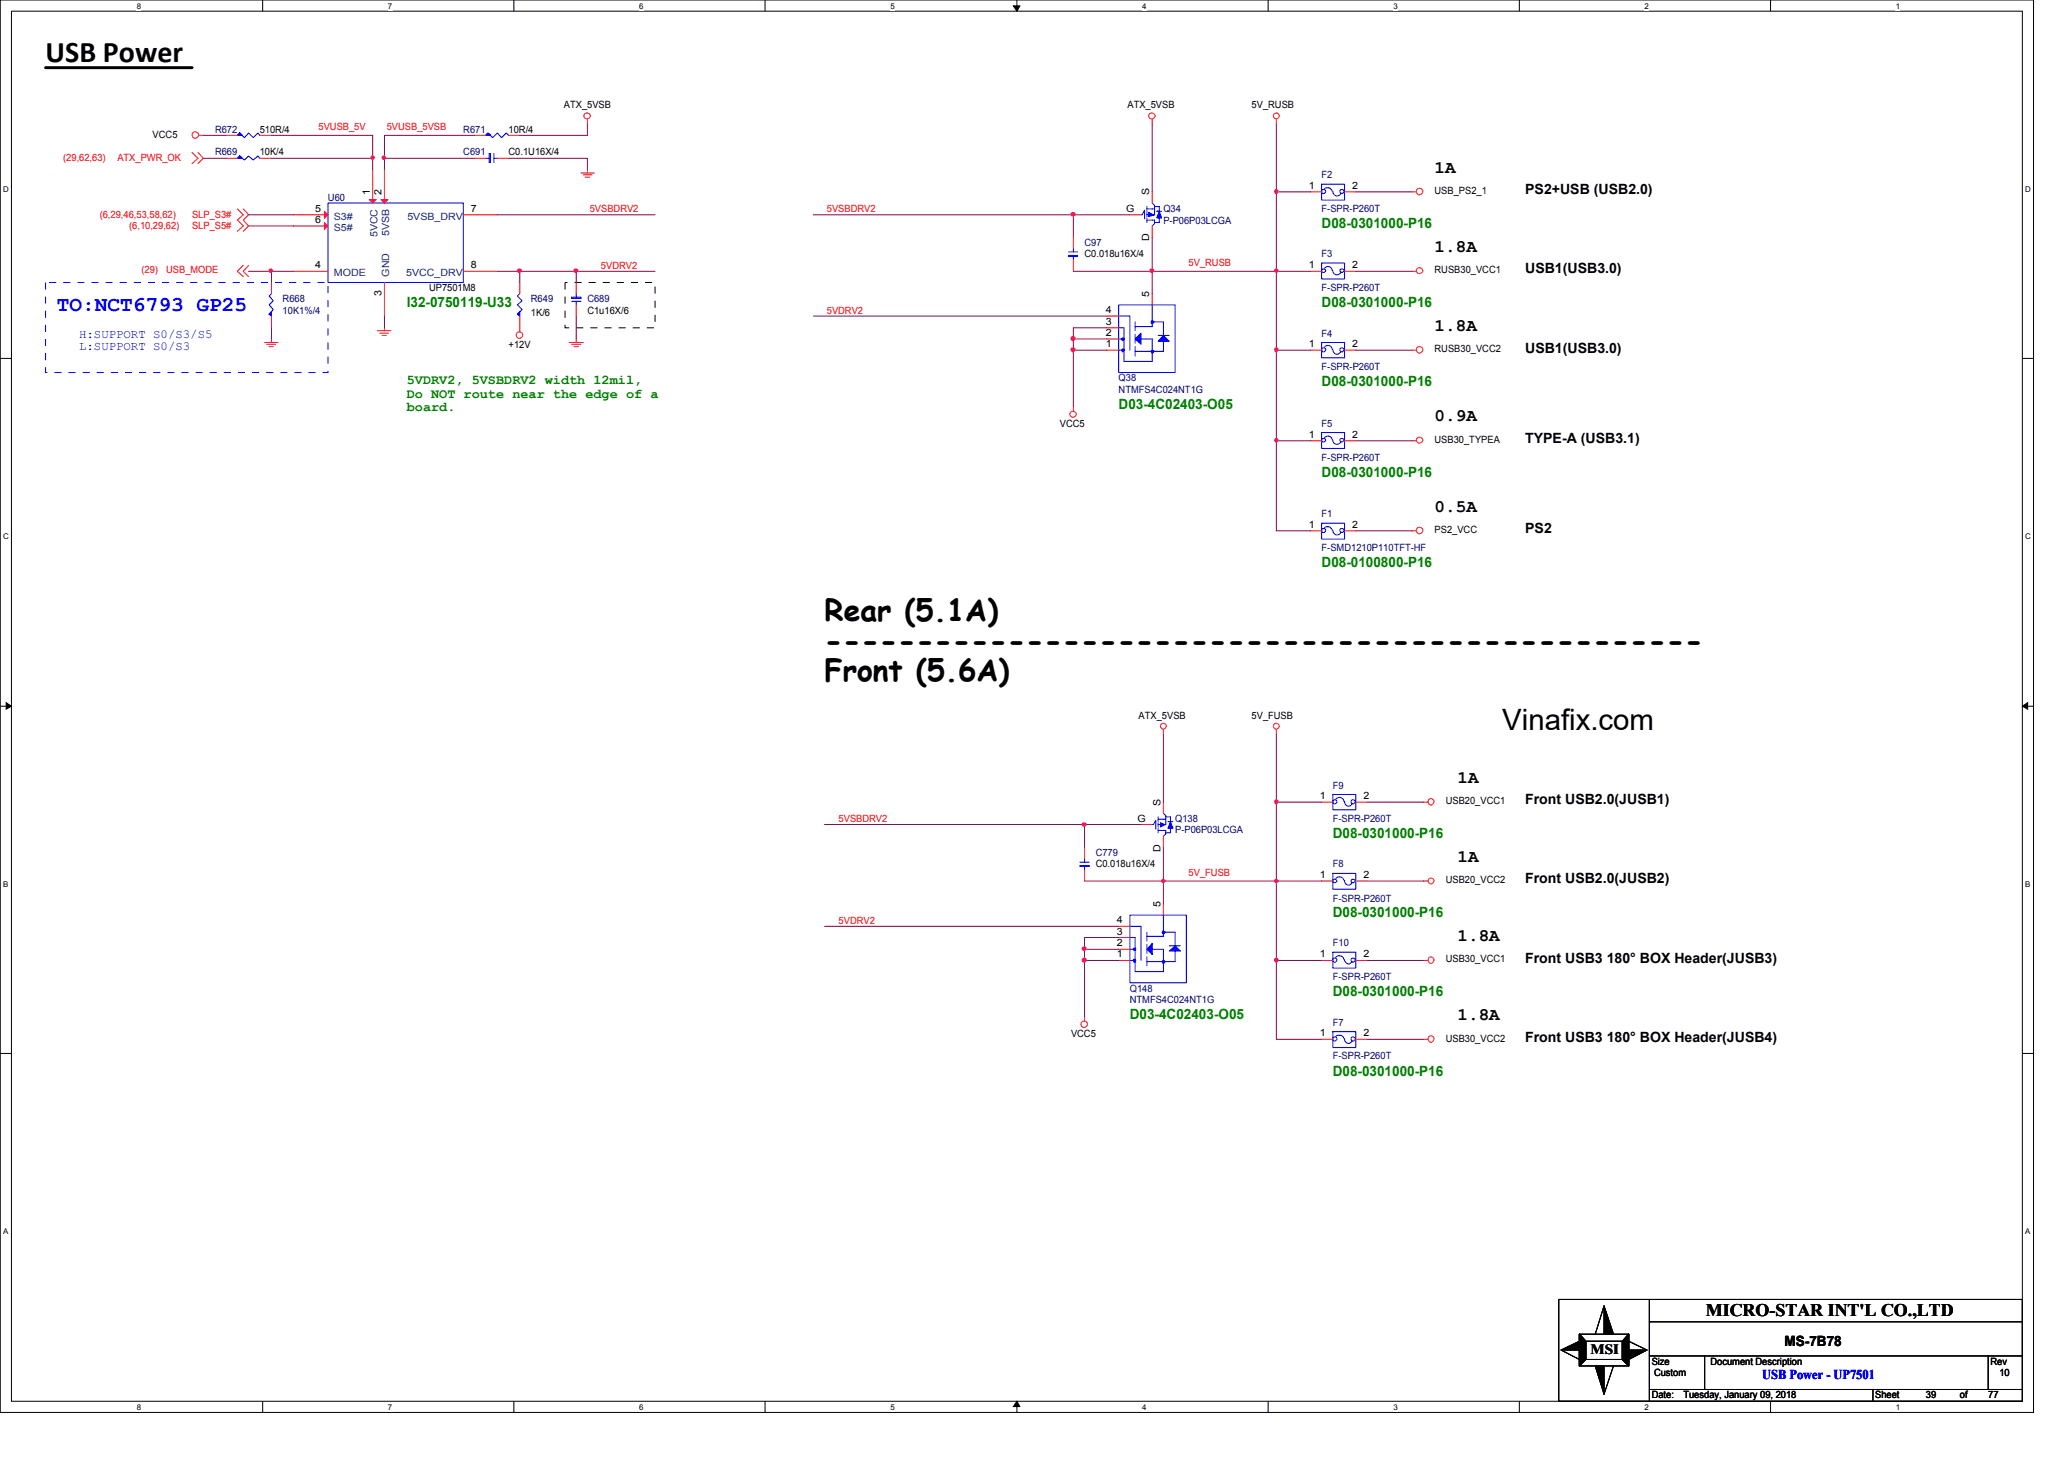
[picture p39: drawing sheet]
<svg xmlns="http://www.w3.org/2000/svg" width="297mm" height="210mm" viewBox="0 0 297 210" stroke-linecap="round" stroke-linejoin="round" font-family="sans-serif">
<defs><g id="words">
<g font-size="4.3">
<text x="6.6" y="9">USB Power</text>
<text x="118.7" y="89.3">Rear (5.1A)</text>
<text x="118.7" y="93.6">------------------------------------------------</text>
<text x="118.7" y="98">Front (5.6A)</text>
</g>
<text font-size="4.2" x="216.2" y="105">Vinafix.com</text>
<text font-size="3" fill="#00f" x="8.2" y="44.8">TO:NCT6793 GP25</text>
<g font-size="2.5">
<text x="206.5" y="24.9">1A</text>
<text x="206.5" y="36.2">1.8A</text>
<text x="206.5" y="47.6">1.8A</text>
<text x="206.5" y="60.6">0.9A</text>
<text x="206.5" y="73.7">0.5A</text>
<text x="209.8" y="112.6">1A</text>
<text x="209.8" y="124">1A</text>
<text x="209.8" y="135.4">1.8A</text>
<text x="209.8" y="146.8">1.8A</text>
<text x="245.5" y="189.3">MICRO-STAR INT'L CO.,LTD</text>
</g>
<g font-size="2">
<text x="219.5" y="27.9">PS2+USB (USB2.0)</text>
<text x="219.5" y="39.3">USB1(USB3.0)</text>
<text x="219.5" y="50.7">USB1(USB3.0)</text>
<text x="219.5" y="63.7">TYPE-A (USB3.1)</text>
<text x="219.5" y="76.7">PS2</text>
<text x="219.5" y="115.7">Front USB2.0(JUSB1)</text>
<text x="219.5" y="127.1">Front USB2.0(JUSB2)</text>
<text x="219.5" y="138.5">Front USB3</text>
<text x="231.2" y="138.5">180° BOX Header(JUSB3)</text>
<text x="219.5" y="149.9">Front USB3</text>
<text x="231.2" y="149.9">180° BOX Header(JUSB4)</text>
<text x="228.9" y="194.7">MSI</text>
<text x="256.8" y="193.7">MS-7B78</text>
</g>
<g font-size="2" fill="#008000">
<text x="190.2" y="32.9">D08-0301000-P16</text>
<text x="58.5" y="44.2">I32-0750119-U33</text>
<text x="190.2" y="44.2">D08-0301000-P16</text>
<text x="161" y="58.8">D03-4C02403-O05</text>
<text x="190.2" y="55.5">D08-0301000-P16</text>
<text x="190.2" y="68.6">D08-0301000-P16</text>
<text x="190.2" y="81.6">D08-0100800-P16</text>
<text x="191.8" y="120.6">D08-0301000-P16</text>
<text x="191.8" y="132">D08-0301000-P16</text>
<text x="191.8" y="143.3">D08-0301000-P16</text>
<text x="162.6" y="146.6">D03-4C02403-O05</text>
<text x="191.8" y="154.8">D08-0301000-P16</text>
</g>
<g font-size="1.9" fill="#008000">
<text x="58.5" y="57.2">Do NOT route near the edge of a</text>
<text x="58.5" y="55.3">5VDRV2, 5VSBDRV2 width 12mil,</text>
<text x="58.5" y="59.2">board.</text>
</g>
<text font-size="1.9" fill="#00f" x="253.6" y="198.4">USB Power - UP7501</text>
<g font-size="1.8" fill="#00f">
<text x="11.4" y="48.6">H:SUPPORT S0/S3/S5</text>
<text x="11.4" y="50.4">L:SUPPORT S0/S3</text>
</g>
<g font-size="1.4">
<text x="81.1" y="15.6">ATX_5VSB</text>
<text x="162.3" y="15.6">ATX_5VSB</text>
<text x="180.1" y="15.6">5V_RUSB</text>
<text x="22" y="19.8">VCC5</text>
<text x="37.4" y="19.1">510R/4</text>
<text x="37.4" y="22.4">10K/4</text>
<text x="73.2" y="22.4">C0.1U16X/4</text>
<text x="73.2" y="19.1">10R/4</text>
<text x="53.2" y="28.1" transform="rotate(-90 53.2 28.1)">1</text>
<text x="54.9" y="28.1" transform="rotate(-90 54.9 28.1)">2</text>
<text x="165.4" y="28.1" transform="rotate(-90 165.4 28.1)">S</text>
<text x="188.3" y="27.2">1</text>
<text x="194.6" y="27.2">2</text>
<text x="206.5" y="27.9">USB_PS2_1</text>
<text x="45.3" y="32.1">6</text>
<text x="45.3" y="30.5">5</text>
<text x="67.8" y="30.5">7</text>
<text x="162.1" y="30.5">G</text>
<text x="165.4" y="34.7" transform="rotate(-90 165.4 34.7)">D</text>
<text x="45.3" y="38.6">4</text>
<text x="61.8" y="41.9">UP7501M8</text>
<text x="67.8" y="38.6">8</text>
<text x="156.1" y="37">C0.018u16X/4</text>
<text x="188.3" y="38.6">1</text>
<text x="194.6" y="38.6">2</text>
<text x="206.5" y="39.3">RUSB30_VCC1</text>
<text x="54.9" y="42.6" transform="rotate(-90 54.9 42.6)">3</text>
<text x="76.4" y="45.5">1K/6</text>
<text x="84.5" y="45.1">C1u16X/6</text>
<text x="159.1" y="46.7">3</text>
<text x="159.1" y="45">4</text>
<text x="165.4" y="42.8" transform="rotate(-90 165.4 42.8)">5</text>
<text x="73.2" y="50">+12V</text>
<text x="159.1" y="48.3">2</text>
<text x="159.1" y="50">1</text>
<text x="188.3" y="50">1</text>
<text x="194.6" y="50">2</text>
<text x="206.5" y="50.6">RUSB30_VCC2</text>
<text x="152.5" y="61.4">VCC5</text>
<text x="188.3" y="63">1</text>
<text x="194.6" y="63">2</text>
<text x="206.5" y="63.7">USB30_TYPEA</text>
<text x="188.3" y="75.9">1</text>
<text x="194.6" y="75.9">2</text>
<text x="206.5" y="76.7">PS2_VCC</text>
<text x="163.9" y="103.4">ATX_5VSB</text>
<text x="180.1" y="103.4">5V_FUSB</text>
<text x="163.7" y="118.2">G</text>
<text x="167" y="115.9" transform="rotate(-90 167 115.9)">S</text>
<text x="189.9" y="115">1</text>
<text x="196.2" y="115">2</text>
<text x="208.1" y="115.7">USB20_VCC1</text>
<text x="157.7" y="124.8">C0.018u16X/4</text>
<text x="167" y="122.5" transform="rotate(-90 167 122.5)">D</text>
<text x="167" y="130.6" transform="rotate(-90 167 130.6)">5</text>
<text x="189.9" y="126.3">1</text>
<text x="196.2" y="126.3">2</text>
<text x="208.1" y="127.1">USB20_VCC2</text>
<text x="160.7" y="136.1">2</text>
<text x="160.7" y="134.5">3</text>
<text x="160.7" y="132.8">4</text>
<text x="160.7" y="137.8">1</text>
<text x="189.9" y="137.8">1</text>
<text x="196.2" y="137.8">2</text>
<text x="208.1" y="138.4">USB30_VCC1</text>
<text x="154.1" y="149.2">VCC5</text>
<text x="189.9" y="149.1">1</text>
<text x="196.2" y="149.1">2</text>
<text x="208.1" y="149.9">USB30_VCC2</text>
<text x="237.7" y="196.3">Size</text>
<text x="238" y="198">Custom</text>
<text x="246.2" y="196.3">Document Description</text>
<text x="286.5" y="196.3">Rev</text>
<text x="287.7" y="198">10</text>
<text x="237.7" y="201.2">Date:</text>
<text x="242.3" y="201.2">Tuesday, January 09, 2018</text>
<text x="269.9" y="201.2">Sheet</text>
<text x="277.2" y="201.2">39</text>
<text x="282.1" y="201.2">of</text>
<text x="286.1" y="201.2">77</text>
</g>
<g font-size="1.4" fill="#f00">
<text x="9.1" y="23.2">(29,62,63)</text>
<text x="16.9" y="23.2">ATX_PWR_OK</text>
<text x="45.8" y="18.7">5VUSB_5V</text>
<text x="55.7" y="18.7">5VUSB_5VSB</text>
<text x="14.3" y="31.3">(6,29,46,53,58,62)</text>
<text x="18.6" y="32.9">(6,10,29,62)</text>
<text x="27.6" y="32.9">SLP_S5#</text>
<text x="27.6" y="31.3">SLP_S3#</text>
<text x="84.9" y="30.6">5VSBDRV2</text>
<text x="119" y="30.6">5VSBDRV2</text>
<text x="20.4" y="39.3">(29)</text>
<text x="23.9" y="39.3">USB_MODE</text>
<text x="86.5" y="38.7">5VDRV2</text>
<text x="171.1" y="38.3">5V_RUSB</text>
<text x="119" y="45.1">5VDRV2</text>
<text x="120.7" y="118.3">5VSBDRV2</text>
<text x="171.1" y="126">5V_FUSB</text>
<text x="120.7" y="132.9">5VDRV2</text>
</g>
<g font-size="1.4" fill="#000080">
<text x="30.9" y="19.1">R672</text>
<text x="30.9" y="22.4">R669</text>
<text x="66.7" y="22.4">C691</text>
<text x="66.7" y="19.1">R671</text>
<text x="47.2" y="28.9">U60</text>
<text x="190.2" y="25.7">F2</text>
<text x="156.1" y="35.4">C97</text>
<text x="167.4" y="30.5">Q34</text>
<text x="167.4" y="32.2">P-P06P03LCGA</text>
<text x="190.2" y="30.5">F-SPR-P260T</text>
<text x="190.2" y="37">F3</text>
<text x="190.2" y="41.9">F-SPR-P260T</text>
<text x="40.7" y="43.5">R668</text>
<text x="40.7" y="45.1">10K1%/4</text>
<text x="76.4" y="43.5">R649</text>
<text x="84.5" y="43.5">C689</text>
<text x="190.2" y="48.4">F4</text>
<text x="190.2" y="53.3">F-SPR-P260T</text>
<text x="161" y="54.9">Q38</text>
<text x="161" y="56.6">NTMFS4C024NT1G</text>
<text x="190.2" y="61.4">F5</text>
<text x="190.2" y="66.3">F-SPR-P260T</text>
<text x="190.2" y="74.4">F1</text>
<text x="190.2" y="79.2">F-SMD1210P110TFT-HF</text>
<text x="191.8" y="113.5">F9</text>
<text x="169.1" y="118.3">Q138</text>
<text x="169.1" y="119.9">P-P06P03LCGA</text>
<text x="191.8" y="118.3">F-SPR-P260T</text>
<text x="157.7" y="123.2">C779</text>
<text x="191.8" y="124.8">F8</text>
<text x="191.8" y="129.7">F-SPR-P260T</text>
<text x="191.8" y="136.1">F10</text>
<text x="162.6" y="142.7">Q148</text>
<text x="191.8" y="141.1">F-SPR-P260T</text>
<text x="162.6" y="144.3">NTMFS4C024NT1G</text>
<text x="191.8" y="147.6">F7</text>
<text x="191.8" y="152.4">F-SPR-P260T</text>
</g>
<g font-size="1.4" fill="#004080">
<text x="48" y="33.2">S5#</text>
<text x="48" y="31.6">S3#</text>
<text x="54.3" y="34.1" transform="rotate(-90 54.3 34.1)">5VCC</text>
<text x="56" y="34" transform="rotate(-90 56 34)">5VSB</text>
<text x="58.6" y="31.6">5VSB_DRV</text>
<text x="48" y="39.7">MODE</text>
<text x="56" y="39.8" transform="rotate(-90 56 39.8)">GND</text>
<text x="58.5" y="39.7">5VCC_DRV</text>
</g>
<g font-size="1.1">
<text x="19.7" y="1.3">8</text>
<text x="55.8" y="1.3">7</text>
<text x="92" y="1.3">6</text>
<text x="128.1" y="1.3">5</text>
<text x="164.4" y="1.3">4</text>
<text x="200.5" y="1.3">3</text>
<text x="236.7" y="1.3">2</text>
<text x="272.8" y="1.3">1</text>
<text x=".5" y="27.6">D</text>
<text x="291.5" y="27.6">D</text>
<text x=".5" y="77.6">C</text>
<text x="291.5" y="77.6">C</text>
<text x=".5" y="127.6">B</text>
<text x="291.5" y="127.6">B</text>
<text x=".5" y="177.5">A</text>
<text x="291.5" y="177.5">A</text>
<text x="19.7" y="202.9">8</text>
<text x="55.8" y="202.9">7</text>
<text x="92" y="202.9">6</text>
<text x="128.1" y="202.9">5</text>
<text x="164.4" y="202.9">4</text>
<text x="200.5" y="202.9">3</text>
<text x="236.7" y="202.9">2</text>
<text x="272.8" y="202.9">1</text>
</g>
</g></defs>
<path d="M0 0h292.7v203.2h-292.7zM1.6 1.6h289.4v200h-289.4z" fill="none" stroke="#000" stroke-width=".14"/>
<g fill="#fff">
<path d="M19.7 .3h.6v1.2h-.6z"/>
<path d="M19.7 201.8h.6v1.3h-.6z"/>
</g>
<path d="M37.8 0v1.6M37.8 201.6v1.6" fill="none" stroke="#000" stroke-width=".14"/>
<g fill="#fff">
<path d="M55.8 .3h.6v1.2h-.6z"/>
<path d="M55.8 201.8h.6v1.3h-.6z"/>
</g>
<path d="M74 0v1.6M74 201.6v1.6" fill="none" stroke="#000" stroke-width=".14"/>
<g fill="#fff">
<path d="M92 .3h.6v1.2h-.6z"/>
<path d="M92 201.8h.6v1.3h-.6z"/>
</g>
<path d="M110.1 0v1.6M110.1 201.6v1.6" fill="none" stroke="#000" stroke-width=".14"/>
<g fill="#fff">
<path d="M128.1 .3h.6v1.2h-.6z"/>
<path d="M128.1 201.8h.6v1.3h-.6z"/>
</g>
<path d="M145.8 .8h1l-.5 .8zM146.3 0v1.6M146.3 201.6l.5 .8h-1zM146.3 201.6v1.6" fill="none" stroke="#000" stroke-width=".14"/>
<path d="M145.8 .8h1l-.5 .8zM146.3 201.6l.5 .8h-1z" fill="#000"/>
<g fill="#fff">
<path d="M164.4 .3h.6v1.2h-.6z"/>
<path d="M164.4 201.8h.6v1.3h-.6z"/>
</g>
<path d="M182.5 0v1.6M182.5 201.6v1.6" fill="none" stroke="#000" stroke-width=".14"/>
<g fill="#fff">
<path d="M200.5 .3h.6v1.2h-.6z"/>
<path d="M200.5 201.8h.6v1.3h-.6z"/>
</g>
<path d="M218.7 0v1.6M218.7 201.6v1.6" fill="none" stroke="#000" stroke-width=".14"/>
<g fill="#fff">
<path d="M236.7 .3h.6v1.2h-.6z"/>
<path d="M236.7 201.8h.6v1.3h-.6z"/>
</g>
<path d="M254.8 0v1.6M254.8 201.6v1.6" fill="none" stroke="#000" stroke-width=".14"/>
<g fill="#fff">
<path d="M272.8 .3h.6v1.2h-.6z"/>
<path d="M272.8 201.8h.6v1.3h-.6z"/>
<path d="M.5 26.6h.7v1.3h-.7z"/>
<path d="M291.5 26.6h.7v1.3h-.7z"/>
<path d="M.5 76.5h.7v1.3h-.7z"/>
<path d="M291.5 76.5h.7v1.3h-.7z"/>
</g>
<path d="M0 51.6h1.6M291 51.6h1.7" fill="none" stroke="#000" stroke-width=".14"/>
<g fill="#fff">
<path d="M.5 126.6h.6v1.2h-.6z"/>
<path d="M291.5 126.6h.6v1.2h-.6z"/>
</g>
<path d="M0 101.6h1.6M.9 101.1l.7 .5-.7 .4zM291 101.6h1.7M291 101.6l.8-.5v.9z" fill="none" stroke="#000" stroke-width=".14"/>
<path d="M.9 101.1l.7 .5-.7 .4zM291 101.6l.8-.5v.9z" fill="#000"/>
<g fill="#fff">
<path d="M.5 176.5h.6v1.3h-.6z"/>
<path d="M291.5 176.5h.6v1.3h-.6z"/>
</g>
<g fill="none" stroke="#000" stroke-width=".14">
<path d="M0 151.6h1.6M291 151.6h1.7M224.3 186.9h66.7v14.7h-66.7zM224.7 194.2l2.6 1.4M224.7 194.2l2.6-1.2v1.2zM227.3 191.9l.9 1.1v2.6l-.9 .9zM227.3 191.9h7.1v4.6h-7.1zM227.3 191.9l.9 1.1M228.2 193h5.3v2.6h-5.3zM228.2 195.6l-.9 .9M229.6 196.5h1.2v4.1zM230.8 187.9l1.4 4h-1.4z"/>
<path d="M230.8 187.9l-1.2 4M232.2 196.5l-1.4 4.1M233.5 195.6l.9 .9M234.4 194.2h2.6l-2.6 1.4zM234.4 193l2.6 1.2M234.4 191.9v4.6l-.9-.9v-2.6zM234.4 191.9l-.9 1.1M237.4 199.9h53.6M237.4 195.1h53.6M237.4 190.2h53.6M237.4 186.9v14.7M245.3 195.1v4.8"/>
<path d="M269.5 199.9v1.7M286.1 195.1v4.8"/>
</g>
<path d="M6.6 40.6h40.6v13h-40.6z" fill="none" stroke="#00f" stroke-width=".14" stroke-dasharray="1 1 1 1 1 1 1 1" stroke-linecap="butt"/>
<path d="M81.3 40.6h13v6.6h-13z" fill="none" stroke="#000" stroke-width=".14" stroke-dasharray="1 1 1 1 1 1 1 1" stroke-linecap="butt"/>
<path d="M6.6 9.7h21" fill="none" stroke="#000" stroke-width=".42"/>
<g fill="none" stroke="#f00" stroke-width=".14">
<path d="M28.7 19.5h.5M84.5 17.2v.7M165.8 17.2v.7M183.7 17.2v.7M27.6 21.9l.9 .9-.9 .7M28.5 21.9l.7 .9-.7 .7M34.2 30.1l.8 .8-.8 .8 .8 .8-.8 .8M35 30.1l.8 .8-.8 .8 .8 .8-.8 .8M35 38.2l-.8 .8 .8 .8M35.8 38.2l-.8 .8 .8 .8M83.6 24.9h2M83.9 25.1h1.3"/>
<path d="M84.2 25.5h.7M84.5 24.4v.5M203.2 39h.6M203.2 27.6h.6M38.1 49.3h1.9M38.4 49.5h1.3M38.7 49.9h.6M39.1 48.8v.5M54.3 47.6h2M54.7 47.9h1.2M55 48.3h.6M55.3 47.2v.4"/>
<path d="M74.8 47.2v.6M81.9 49.3h2M82.3 49.5h1.3M82.6 49.9h.7M82.9 48.8v.5M154.5 58.5v.7M203.2 50.4h.6M188.6 63.4h1.6M193.5 63.4h1.6M203.2 63.4h.6M203.2 76.4h.6M167.4 105v.7"/>
<path d="M183.7 105v.7M204.9 115.4h.6M204.9 126.7h.6M204.9 138.2h.6M156.1 146.3v.6M204.9 149.5h.6"/>
<circle cx="28.1" cy="19.4" r=".48"/>
<circle cx="84.5" cy="16.7" r=".45"/>
<circle cx="165.8" cy="16.7" r=".45"/>
<circle cx="183.7" cy="16.7" r=".42"/>
<circle cx="204.3" cy="27.5" r=".48"/>
<circle cx="204.3" cy="38.9" r=".45"/>
<circle cx="74.7" cy="48.2" r=".48"/>
<circle cx="154.4" cy="59.6" r=".45"/>
<circle cx="204.3" cy="50.3" r=".48"/>
<circle cx="204.3" cy="76.3" r=".48"/>
<circle cx="204.3" cy="63.3" r=".45"/>
<circle cx="167.4" cy="104.5" r=".42"/>
<circle cx="183.7" cy="104.5" r=".42"/>
<circle cx="205.9" cy="115.3" r=".45"/>
<circle cx="205.9" cy="138.1" r=".45"/>
<circle cx="206" cy="126.7" r=".42"/>
<circle cx="156" cy="147.4" r=".48"/>
<circle cx="205.9" cy="149.5" r=".45"/>
</g>
<g fill="#000">
<path d="M224.7 194.2l2.6-1.2v1.2zM230.8 187.9l1.4 4h-1.4zM234.4 194.2h2.6l-2.6 1.4zM229.6 196.5h1.2v4.1z"/>
<path d="M227.3 191.9l.9 1.1v2.6l-.9 .9z" fill-rule="evenodd"/>
<path d="M227.3 191.9l.9 1.1v2.6l-.9 .9z" fill-rule="evenodd"/>
<path d="M227.3 191.9l.9 1.1v2.6l-.9 .9z" fill-rule="evenodd"/>
<path d="M234.4 191.9v4.6l-.9-.9v-2.6z" fill-rule="evenodd"/>
<path d="M234.4 191.9v4.6l-.9-.9v-2.6z" fill-rule="evenodd"/>
<path d="M234.4 191.9v4.6l-.9-.9v-2.6z" fill-rule="evenodd"/>
</g>
<g fill="none" stroke="#00f" stroke-width=".14">
<path d="M39.1 42.2l-.4 .4 .6 .7-.6 .6 .6 .6-.6 .7 .4 .3M190.2 62.2h3.3v2.3h-3.3zM190.6 63a.61 .61 0 0 1 .7-.2 .61 .61 0 0 1 .4 .5M191.8 63.3a.61 .61 0 0 0 .5 .6 .61 .61 0 0 0 .7-.4"/>
<circle cx="190.5" cy="63.4" r=".28"/>
<circle cx="193.1" cy="63.4" r=".28"/>
</g>
<path d="M38.7 45.2l.4-.3v.6l-.4-.3 .4-.3z" fill-rule="evenodd" fill="#00f"/>
<g fill="none" stroke="#00f" stroke-width=".14">
<path d="M38.7 45.2l.4-.3v.6l-.4-.3 .4-.3zM74.8 42.2l-.3 .4 .6 .7-.6 .6 .6 .6-.6 .7 .3 .3M190.2 49.3h3.3v2.2h-3.3zM190.6 50a.61 .61 0 0 1 .7-.3 .61 .61 0 0 1 .4 .6M191.8 50.3a.61 .61 0 0 0 .5 .7 .61 .61 0 0 0 .7-.5"/>
<circle cx="190.5" cy="50.3" r=".31"/>
<circle cx="193.1" cy="50.3" r=".31"/>
</g>
<path d="M39.1 45.5v1.7M39.1 40.6v1.6M188.6 50.4h1.6M193.5 50.4h1.6" fill="none" stroke="#f00" stroke-width=".14"/>
<path d="M74.5 45.2l.3-.3v.6l-.3-.3 .3-.3z" fill-rule="evenodd" fill="#00f"/>
<g fill="none" stroke="#00f" stroke-width=".14">
<path d="M47.2 29.2h19.5v11.4h-19.5zM69.9 22.8h.5M70.4 22.1h.2v1.3h-.2zM71.1 22.1v1.3M71.1 22.8h.5M74.5 45.2l.3-.3v.6l-.3-.3 .3-.3zM82.3 42.8h1.3v.1h-1.3zM82.3 43.4h1.3M82.9 42.2v.6M82.9 43.4v.5M191.8 114.3h3.3v2.2h-3.3zM192.2 115a.67 .67 0 0 1 .7-.2 .67 .67 0 0 1 .5 .5"/>
<path d="M193.5 115.3a.56 .56 0 0 0 .4 .7 .56 .56 0 0 0 .7-.4"/>
<circle cx="192.1" cy="115.3" r=".31"/>
<circle cx="194.7" cy="115.3" r=".31"/>
</g>
<path d="M68.3 22.8h1.6M71.6 22.8h1.6M55.3 40.6v4.9M74.8 45.5v1.7M74.8 40.6v1.6M82.9 40.6v1.6M82.9 43.9v1.6M190.2 115.4h1.6M195.1 115.4h1.6" fill="none" stroke="#f00" stroke-width=".14"/>
<path d="M53.1 28.7h1l-.5 .5z" fill="#f00"/>
<path d="M53.1 28.7h1l-.5 .5zM53.6 24.4v4.8" fill="none" stroke="#f00" stroke-width=".14"/>
<path d="M46.7 32l.5 .5-.5 .5z" fill="#f00"/>
<path d="M42.3 32.5h4.9M42.3 39h4.9M46.7 32l.5 .5-.5 .5z" fill="none" stroke="#f00" stroke-width=".14"/>
<path d="M46.7 30.4l.5 .5-.5 .5z" fill="#f00"/>
<path d="M42.3 30.9h4.9M46.7 30.4l.5 .5-.5 .5zM66.7 30.9h4.9M66.7 39h4.9" fill="none" stroke="#f00" stroke-width=".14"/>
<path d="M54.8 28.7h1l-.5 .5z" fill="#f00"/>
<path d="M54.8 28.7h1l-.5 .5zM55.3 24.4v4.8" fill="none" stroke="#f00" stroke-width=".14"/>
<path d="M34.2 19.5l.3-.4 .7 .7 .6-.7 .6 .7 .7-.7 .3 .4" fill="none" stroke="#00f" stroke-width=".14"/>
<path d="M34.5 19.1l.3 .4h-.6l.3-.4 .3 .4z" fill-rule="evenodd" fill="#00f"/>
<path d="M34.5 19.1l.3 .4h-.6l.3-.4 .3 .4zM164.2 30.9h.2l.3-.7v1.3M165.1 31.7h1.1v.5l-.4 .3M165.1 30.1h1.1M165.1 31.3v.7M165.1 29.7v.7M165.8 29.2l.4 .3v1.4h-1.1M166.2 29.7h.6M166.2 32h.6M166.5 31.3h.7" fill="none" stroke="#00f" stroke-width=".14"/>
<path d="M32.6 19.5h1.6M37.4 19.5h1.7" fill="none" stroke="#f00" stroke-width=".14"/>
<path d="M165.3 30.6l.9 .3-.9 .3z" fill-rule="evenodd" fill="#00f"/>
<path d="M165.1 30.6v.6M165.3 30.6l.9 .3-.9 .3zM166.5 31.3h.7M166.8 29.7v2.3" fill="none" stroke="#00f" stroke-width=".14"/>
<path d="M166.5 30.4h.3l.4 .9h-.7l.3-.9z" fill-rule="evenodd" fill="#00f"/>
<g fill="none" stroke="#00f" stroke-width=".14">
<path d="M166.5 30.4h.3l.4 .9h-.7l.3-.9zM166.8 30.4h.4M161 45.5h1.6v4.9M161 48.8h.8M161 47.2h.8v1.6M161 50.4h.8M161.8 48.8v3.2h4v-3.2h-1.8M163.4 46.3v1.3M163.4 48.1v1.3M163.4 49.9v1.3M163.4 50.5h4M165.8 43.9v3.1h-2.4"/>
<path d="M165.8 46.3h1.6"/>
</g>
<path d="M162.6 30.9h1.6M165.8 32.5v1.6M165.8 27.6v1.6" fill="none" stroke="#f00" stroke-width=".14"/>
<path d="M164.2 47.9v1.6l-.8-.7z" fill="#00f"/>
<path d="M161 43.9h8.1v9.7h-8.1zM164.2 47.9v1.6l-.8-.7zM166.7 48.3h1.6M167.4 46.3v2M167.4 49.1v1.4" fill="none" stroke="#00f" stroke-width=".14"/>
<path d="M165.7 46.2h.3l.1 .1-.1 .2-.2 .1-.1-.1z" fill-rule="evenodd" fill="#00f"/>
<path d="M165.7 46.2h.3l.1 .1-.1 .2-.2 .1-.1-.1z" fill="none" stroke="#00f" stroke-width=".14"/>
<path d="M161.5 48.7h.2l.1 .1-.1 .1-.1 .1-.1-.1z" fill-rule="evenodd" fill="#00f"/>
<path d="M161.5 48.7h.2l.1 .1-.1 .1-.1 .1-.1-.1z" fill="none" stroke="#00f" stroke-width=".14"/>
<path d="M167.4 48.3l.9 .8h-1.6z" fill="#00f"/>
<path d="M167.4 48.3l.9 .8h-1.6z" fill="none" stroke="#00f" stroke-width=".14"/>
<path d="M161.5 50.3h.2l.1 .1-.1 .1-.1 .1-.1-.1z" fill-rule="evenodd" fill="#00f"/>
<path d="M161.5 50.3h.2l.1 .1-.1 .1-.1 .1-.1-.1z" fill="none" stroke="#00f" stroke-width=".14"/>
<path d="M165.7 50.4h.3l.1 .1-.1 .2-.2 .1-.1-.1z" fill-rule="evenodd" fill="#00f"/>
<g fill="none" stroke="#00f" stroke-width=".14">
<path d="M34.2 22.8l.3-.4 .7 .6 .6-.6 .6 .6 .7-.6 .3 .4M165.7 50.4h.3l.1 .1-.1 .2-.2 .1-.1-.1zM155.4 124h1.4M155.4 124.5h1.4v.1h-1.4zM156.1 124.6v.5M156.1 123.5v.5M191.8 148.4h3.3v2.3h-3.3zM192.2 149.1a.75 .75 0 0 1 1.2 .3M193.5 149.4a.56 .56 0 0 0 .4 .7 .56 .56 0 0 0 .7-.4"/>
<circle cx="192.1" cy="149.5" r=".31"/>
<circle cx="194.7" cy="149.5" r=".31"/>
</g>
<path d="M159.3 48.8h1.7M159.3 47.2h1.7M159.3 45.5h1.7M159.3 50.4h1.7M165.8 42.2v1.7M156.1 125.1v1.6M156.1 121.9v1.6M190.2 149.5h1.6M195.1 149.5h1.6" fill="none" stroke="#f00" stroke-width=".14"/>
<path d="M34.5 22.4l.3 .4h-.6l.3-.4 .3 .4z" fill-rule="evenodd" fill="#00f"/>
<g fill="none" stroke="#00f" stroke-width=".14">
<path d="M69.9 19.5l.3-.4 .7 .7 .7-.7 .6 .7 .7-.7 .3 .4M34.5 22.4l.3 .4h-.6l.3-.4 .3 .4zM191.8 137h3.3v2.3h-3.3zM192.2 137.8a.67 .67 0 0 1 .7-.3 .67 .67 0 0 1 .5 .6M193.5 138.1a.58 .58 0 0 0 .5 .6 .58 .58 0 0 0 .6-.4"/>
<circle cx="192.1" cy="138.1" r=".31"/>
<circle cx="194.7" cy="138.1" r=".31"/>
</g>
<path d="M32.6 22.8h1.6M37.4 22.8h1.7M190.2 138.2h1.6M195.1 138.2h1.6" fill="none" stroke="#f00" stroke-width=".14"/>
<path d="M69.9 19.5l.3-.4 .4 .4-.4-.4 .4 .4z" fill-rule="evenodd" fill="#00f"/>
<g fill="none" stroke="#00f" stroke-width=".14">
<path d="M69.9 19.5l.3-.4 .4 .4-.4-.4 .4 .4zM190.2 37.8h3.3v2.3h-3.3zM190.6 38.6a.61 .61 0 0 1 .7-.2 .61 .61 0 0 1 .4 .5M191.8 38.9a.61 .61 0 0 0 .5 .6 .61 .61 0 0 0 .7-.4M162.6 133.3h1.6v4.9M162.6 136.6h.8M162.6 134.9h.8v1.7M162.6 138.2h.8M163.4 136.6v3.2h4v-3.2h-1.7M165.1 138.3h4M165.1 134.1v1.3M165.1 135.9v1.3"/>
<path d="M165.1 137.7v1.2M167.4 131.7v3h-2.3M167.4 134.1h1.7M191.8 125.6h3.3v2.3h-3.3zM192.2 126.4a.68 .68 0 0 1 .7-.2 .68 .68 0 0 1 .5 .5M193.5 126.7a.56 .56 0 0 0 .4 .6 .56 .56 0 0 0 .7-.4"/>
<circle cx="190.5" cy="39" r=".28"/>
<circle cx="193.1" cy="39" r=".28"/>
<circle cx="192.1" cy="126.8" r=".28"/>
<circle cx="194.7" cy="126.8" r=".28"/>
</g>
<path d="M68.3 19.5h1.6M73.2 19.5h1.6M188.6 39h1.6M193.5 39h1.6M190.2 126.7h1.6M195.1 126.7h1.6" fill="none" stroke="#f00" stroke-width=".14"/>
<path d="M165.8 135.7v1.6l-.7-.7z" fill="#00f"/>
<path d="M162.6 131.7h8.1v9.7h-8.1zM165.8 135.7v1.6l-.7-.7zM168.3 136.1h1.6M169.1 134.1v2M169.1 136.8v1.5" fill="none" stroke="#00f" stroke-width=".14"/>
<path d="M167.3 134h.3l.1 .1-.1 .2-.2 .1-.1-.1z" fill-rule="evenodd" fill="#00f"/>
<path d="M167.3 134h.3l.1 .1-.1 .2-.2 .1-.1-.1z" fill="none" stroke="#00f" stroke-width=".14"/>
<path d="M163.1 136.4h.3v.3h-.3z" fill-rule="evenodd" fill="#00f"/>
<path d="M163.1 136.4h.3v.3h-.3z" fill="none" stroke="#00f" stroke-width=".14"/>
<path d="M168.3 136.8l.8-.7 .8 .7z" fill="#00f"/>
<path d="M168.3 136.8l.8-.7 .8 .7z" fill="none" stroke="#00f" stroke-width=".14"/>
<path d="M163.1 138.1l.2-.1 .1 .2-.1 .2-.2-.1z" fill-rule="evenodd" fill="#00f"/>
<path d="M163.1 138.1l.2-.1 .1 .2-.1 .2-.2-.1z" fill="none" stroke="#00f" stroke-width=".14"/>
<path d="M167.3 138.2h.3l.1 .1-.1 .2-.2 .1-.1-.1z" fill-rule="evenodd" fill="#00f"/>
<g fill="none" stroke="#00f" stroke-width=".14">
<path d="M190.2 26.5h3.3v2.3h-3.3zM190.6 27.2a.67 .67 0 0 1 1.1 .3M191.8 27.5a.61 .61 0 0 0 .5 .7 .61 .61 0 0 0 .7-.4M165.8 118.6h.2l.3-.6v1.3M166.7 119.5h1.1v.5l-.4 .3M166.7 117.9h1.1M166.7 119.1v.7M166.7 117.5v.7M167.4 117l.4 .4v1.2h-1.1M167.8 117.5h.6M167.8 119.8h.6M168.1 119.1h.7"/>
<path d="M167.3 138.2h.3l.1 .1-.1 .2-.2 .1-.1-.1z"/>
<circle cx="190.5" cy="27.5" r=".31"/>
<circle cx="193.1" cy="27.5" r=".31"/>
</g>
<path d="M188.6 27.6h1.6M193.5 27.6h1.6M161 136.6h1.6M161 134.9h1.6M161 133.3h1.6M161 138.2h1.6M167.4 130.1v1.6" fill="none" stroke="#f00" stroke-width=".14"/>
<path d="M167 118.4l.8 .2-.8 .4z" fill-rule="evenodd" fill="#00f"/>
<path d="M166.7 118.4v.6M167 118.4l.8 .2-.8 .4zM168.1 119.1h.7M168.4 117.5v2.3" fill="none" stroke="#00f" stroke-width=".14"/>
<path d="M168.1 118.2h.3l.4 .9h-.7l.3-.9z" fill-rule="evenodd" fill="#00f"/>
<g fill="none" stroke="#00f" stroke-width=".14">
<path d="M153.8 36.7h1.3v.2h-1.3zM153.8 36.2h1.3M154.5 36.9v.4M154.5 35.7v.5M190.2 75.3h3.3v2.3h-3.3zM190.6 75.9a.67 .67 0 0 1 1.1 .4M191.8 76.3a.61 .61 0 0 0 .5 .6 .61 .61 0 0 0 .7-.4M168.1 118.2h.3l.4 .9h-.7l.3-.9zM168.4 118.2h.4"/>
<circle cx="190.5" cy="76.3" r=".31"/>
<circle cx="193.1" cy="76.3" r=".31"/>
</g>
<path d="M154.5 37.3v1.7M154.5 34.1v1.6M188.6 76.4h1.6M193.5 76.4h1.6M164.2 118.6h1.6M167.4 115.4v1.6M167.4 120.3v1.6" fill="none" stroke="#f00" stroke-width=".14"/>
<path d="M117.1 30.9h37.4v3.2M165.8 39v3.2" fill="none" stroke="#800040" stroke-width=".14"/>
<circle cx="154.4" cy="30.8" r=".28" fill="#f0f"/>
<circle cx="154.4" cy="30.8" r=".28" fill="none" stroke="#f0f" stroke-width=".14"/>
<path d="M154.5 39h11.3M117.1 45.5h42.2M154.5 47.2v1.6M154.5 48.8v1.6M154.5 48.8h4.8" fill="none" stroke="#800040" stroke-width=".14"/>
<circle cx="154.4" cy="48.7" r=".31" fill="#f0f"/>
<circle cx="154.4" cy="48.7" r=".31" fill="none" stroke="#f0f" stroke-width=".14"/>
<path d="M159.3 50.4h-4.8v8.1" fill="none" stroke="#800040" stroke-width=".14"/>
<circle cx="154.4" cy="50.3" r=".31" fill="#f0f"/>
<circle cx="154.4" cy="50.3" r=".31" fill="none" stroke="#f0f" stroke-width=".14"/>
<path d="M35.8 39h3.3v1.6M39.1 47.2v1.6M154.5 47.2h4.8" fill="none" stroke="#800040" stroke-width=".14"/>
<path d="M38.8 38.7l.3 .1 .1 .1-.2 .3-.3-.3z" fill-rule="evenodd" fill="#f0f"/>
<path d="M38.8 38.7l.3 .1 .1 .1-.2 .3-.3-.3z" fill="none" stroke="#f0f" stroke-width=".14"/>
<path d="M165.8 17.9v9.7M71.6 30.9h22.7M71.6 39h3.2M82.9 39h11.4M154.5 30.9h8.1M165.8 34.1v4.9" fill="none" stroke="#800040" stroke-width=".14"/>
<circle cx="74.8" cy="39" r=".28" fill="#f0f"/>
<circle cx="74.8" cy="39" r=".28" fill="none" stroke="#f0f" stroke-width=".14"/>
<path d="M68.3 19.5h-13v3.3M84.5 17.9v1.6h-9.7M35.8 32.5h6.5M55.3 22.8h13M55.3 22.8v1.6M73.2 22.8h11.3v1.6" fill="none" stroke="#800040" stroke-width=".14"/>
<path d="M55.1 22.5h.3l.1 .2-.3 .2-.2-.2z" fill-rule="evenodd" fill="#f0f"/>
<path d="M55.1 22.5h.3l.1 .2-.3 .2-.2-.2z" fill="none" stroke="#f0f" stroke-width=".14"/>
<path d="M39.1 22.8h14.5v1.6" fill="none" stroke="#800040" stroke-width=".14"/>
<path d="M53.5 22.5h.3l.1 .2-.3 .2-.2-.2z" fill-rule="evenodd" fill="#f0f"/>
<path d="M53.5 22.5h.3l.1 .2-.3 .2-.2-.2z" fill="none" stroke="#f0f" stroke-width=".14"/>
<path d="M29.2 19.5h3.4M39.1 19.5h14.5M29.2 22.8h3.4M35.8 30.9h6.5M55.3 45.5v1.7M74.8 40.6v-1.6h8.1v1.6" fill="none" stroke="#800040" stroke-width=".14"/>
<circle cx="82.9" cy="39" r=".28" fill="#f0f"/>
<circle cx="82.9" cy="39" r=".28" fill="none" stroke="#f0f" stroke-width=".14"/>
<path d="M53.6 19.5v3.3M39.1 39h3.2M82.9 45.5v3.3M118.7 118.6h37.4v3.3M156.1 126.7h11.3M183.7 138.2v11.3M196.7 138.2h8.2" fill="none" stroke="#800040" stroke-width=".14"/>
<circle cx="156.1" cy="118.6" r=".28" fill="#f0f"/>
<circle cx="156.1" cy="118.6" r=".28" fill="none" stroke="#f0f" stroke-width=".14"/>
<path d="M118.7 133.3h42.3M167.4 126.7v3.4" fill="none" stroke="#800040" stroke-width=".14"/>
<path d="M167.3 126.5l.3 .1 .1 .1-.3 .3-.2-.3z" fill-rule="evenodd" fill="#f0f"/>
<path d="M167.3 126.5l.3 .1 .1 .1-.3 .3-.2-.3z" fill="none" stroke="#f0f" stroke-width=".14"/>
<path d="M196.7 115.4h8.2M156.1 136.6h4.9M156.1 134.9v1.7M156.1 136.6v1.6M196.7 126.7h8.2" fill="none" stroke="#800040" stroke-width=".14"/>
<circle cx="156.1" cy="136.5" r=".28" fill="#f0f"/>
<circle cx="156.1" cy="136.5" r=".28" fill="none" stroke="#f0f" stroke-width=".14"/>
<path d="M161 138.2h-4.9v8.1" fill="none" stroke="#800040" stroke-width=".14"/>
<circle cx="156" cy="138.1" r=".31" fill="#f0f"/>
<circle cx="156" cy="138.1" r=".31" fill="none" stroke="#f0f" stroke-width=".14"/>
<path d="M156.1 118.6h8.1M167.4 105.7v9.7M183.7 115.4h6.5M156.1 134.9h4.9M167.4 121.9v4.8h16.3" fill="none" stroke="#800040" stroke-width=".14"/>
<circle cx="183.7" cy="115.3" r=".28" fill="#f0f"/>
<circle cx="183.7" cy="115.3" r=".28" fill="none" stroke="#f0f" stroke-width=".14"/>
<path d="M183.7 126.7v11.5" fill="none" stroke="#800040" stroke-width=".14"/>
<circle cx="183.7" cy="138.1" r=".28" fill="#f0f"/>
<circle cx="183.7" cy="138.1" r=".28" fill="none" stroke="#f0f" stroke-width=".14"/>
<path d="M183.5 126.5l.3 .1 .1 .1-.2 .3-.3-.3z" fill-rule="evenodd" fill="#f0f"/>
<path d="M183.5 126.5l.3 .1 .1 .1-.2 .3-.3-.3z" fill="none" stroke="#f0f" stroke-width=".14"/>
<path d="M165.8 39h17.9M183.7 126.7h6.5" fill="none" stroke="#800040" stroke-width=".14"/>
<circle cx="165.8" cy="39" r=".28" fill="#f0f"/>
<circle cx="165.8" cy="39" r=".28" fill="none" stroke="#f0f" stroke-width=".14"/>
<path d="M188.6 27.6h-4.9v11.4M195.1 39h8.1M195.1 27.6h8.1" fill="none" stroke="#800040" stroke-width=".14"/>
<circle cx="183.7" cy="27.5" r=".28" fill="#f0f"/>
<circle cx="183.7" cy="27.5" r=".28" fill="none" stroke="#f0f" stroke-width=".14"/>
<path d="M183.7 17.9v9.7M183.7 39h4.9M183.7 63.4h4.9M195.1 63.4h8.1M183.7 105.7v9.7" fill="none" stroke="#800040" stroke-width=".14"/>
<path d="M183.5 38.7l.3 .1 .1 .1-.2 .3-.3-.3z" fill-rule="evenodd" fill="#f0f"/>
<path d="M183.5 38.7l.3 .1 .1 .1-.2 .3-.3-.3z" fill="none" stroke="#f0f" stroke-width=".14"/>
<path d="M183.7 39v11.4M183.7 50.4h4.9M183.7 50.4v13M195.1 50.4h8.1M183.7 115.4v11.3M183.7 138.2h6.5M183.7 149.5h6.5M196.7 149.5h8.2" fill="none" stroke="#800040" stroke-width=".14"/>
<path d="M183.5 63.1h.3l.1 .2-.2 .3-.3-.3z" fill-rule="evenodd" fill="#f0f"/>
<path d="M183.5 63.1h.3l.1 .2-.2 .3-.3-.3z" fill="none" stroke="#f0f" stroke-width=".14"/>
<circle cx="183.7" cy="50.3" r=".28" fill="#f0f"/>
<circle cx="183.7" cy="50.3" r=".28" fill="none" stroke="#f0f" stroke-width=".14"/>
<path d="M183.7 63.4v13h4.9M195.1 76.4h8.1" fill="none" stroke="#800040" stroke-width=".14"/>
<circle cx="154.4" cy="30.8" r=".28" fill="#f0f"/>
<circle cx="154.4" cy="30.8" r=".28" fill="none" stroke="#f0f" stroke-width=".14"/>
<circle cx="154.4" cy="48.7" r=".31" fill="#f0f"/>
<circle cx="154.4" cy="48.7" r=".31" fill="none" stroke="#f0f" stroke-width=".14"/>
<circle cx="154.4" cy="50.3" r=".31" fill="#f0f"/>
<circle cx="154.4" cy="50.3" r=".31" fill="none" stroke="#f0f" stroke-width=".14"/>
<path d="M38.8 38.7l.3 .1 .1 .1-.2 .3-.3-.3z" fill-rule="evenodd" fill="#f0f"/>
<path d="M38.8 38.7l.3 .1 .1 .1-.2 .3-.3-.3z" fill="none" stroke="#f0f" stroke-width=".14"/>
<circle cx="74.8" cy="39" r=".28" fill="#f0f"/>
<circle cx="74.8" cy="39" r=".28" fill="none" stroke="#f0f" stroke-width=".14"/>
<path d="M55.1 22.5h.3l.1 .2-.3 .2-.2-.2z" fill-rule="evenodd" fill="#f0f"/>
<path d="M55.1 22.5h.3l.1 .2-.3 .2-.2-.2z" fill="none" stroke="#f0f" stroke-width=".14"/>
<path d="M53.5 22.5h.3l.1 .2-.3 .2-.2-.2z" fill-rule="evenodd" fill="#f0f"/>
<path d="M53.5 22.5h.3l.1 .2-.3 .2-.2-.2z" fill="none" stroke="#f0f" stroke-width=".14"/>
<circle cx="82.9" cy="39" r=".28" fill="#f0f"/>
<circle cx="82.9" cy="39" r=".28" fill="none" stroke="#f0f" stroke-width=".14"/>
<circle cx="156.1" cy="118.6" r=".28" fill="#f0f"/>
<circle cx="156.1" cy="118.6" r=".28" fill="none" stroke="#f0f" stroke-width=".14"/>
<path d="M167.3 126.5l.3 .1 .1 .1-.3 .3-.2-.3z" fill-rule="evenodd" fill="#f0f"/>
<path d="M167.3 126.5l.3 .1 .1 .1-.3 .3-.2-.3z" fill="none" stroke="#f0f" stroke-width=".14"/>
<circle cx="156.1" cy="136.5" r=".28" fill="#f0f"/>
<circle cx="156.1" cy="136.5" r=".28" fill="none" stroke="#f0f" stroke-width=".14"/>
<circle cx="156" cy="138.1" r=".31" fill="#f0f"/>
<circle cx="156" cy="138.1" r=".31" fill="none" stroke="#f0f" stroke-width=".14"/>
<circle cx="183.7" cy="115.3" r=".28" fill="#f0f"/>
<circle cx="183.7" cy="115.3" r=".28" fill="none" stroke="#f0f" stroke-width=".14"/>
<circle cx="183.7" cy="138.1" r=".28" fill="#f0f"/>
<circle cx="183.7" cy="138.1" r=".28" fill="none" stroke="#f0f" stroke-width=".14"/>
<path d="M183.5 126.5l.3 .1 .1 .1-.2 .3-.3-.3z" fill-rule="evenodd" fill="#f0f"/>
<path d="M183.5 126.5l.3 .1 .1 .1-.2 .3-.3-.3z" fill="none" stroke="#f0f" stroke-width=".14"/>
<circle cx="165.8" cy="39" r=".28" fill="#f0f"/>
<circle cx="165.8" cy="39" r=".28" fill="none" stroke="#f0f" stroke-width=".14"/>
<circle cx="183.7" cy="27.5" r=".28" fill="#f0f"/>
<circle cx="183.7" cy="27.5" r=".28" fill="none" stroke="#f0f" stroke-width=".14"/>
<path d="M183.5 38.7l.3 .1 .1 .1-.2 .3-.3-.3z" fill-rule="evenodd" fill="#f0f"/>
<path d="M183.5 38.7l.3 .1 .1 .1-.2 .3-.3-.3z" fill="none" stroke="#f0f" stroke-width=".14"/>
<path d="M183.5 63.1h.3l.1 .2-.2 .3-.3-.3z" fill-rule="evenodd" fill="#f0f"/>
<path d="M183.5 63.1h.3l.1 .2-.2 .3-.3-.3z" fill="none" stroke="#f0f" stroke-width=".14"/>
<circle cx="183.7" cy="50.3" r=".28" fill="#f0f"/>
<circle cx="183.7" cy="50.3" r=".28" fill="none" stroke="#f0f" stroke-width=".14"/>
<use href="#words"/>
</svg>
